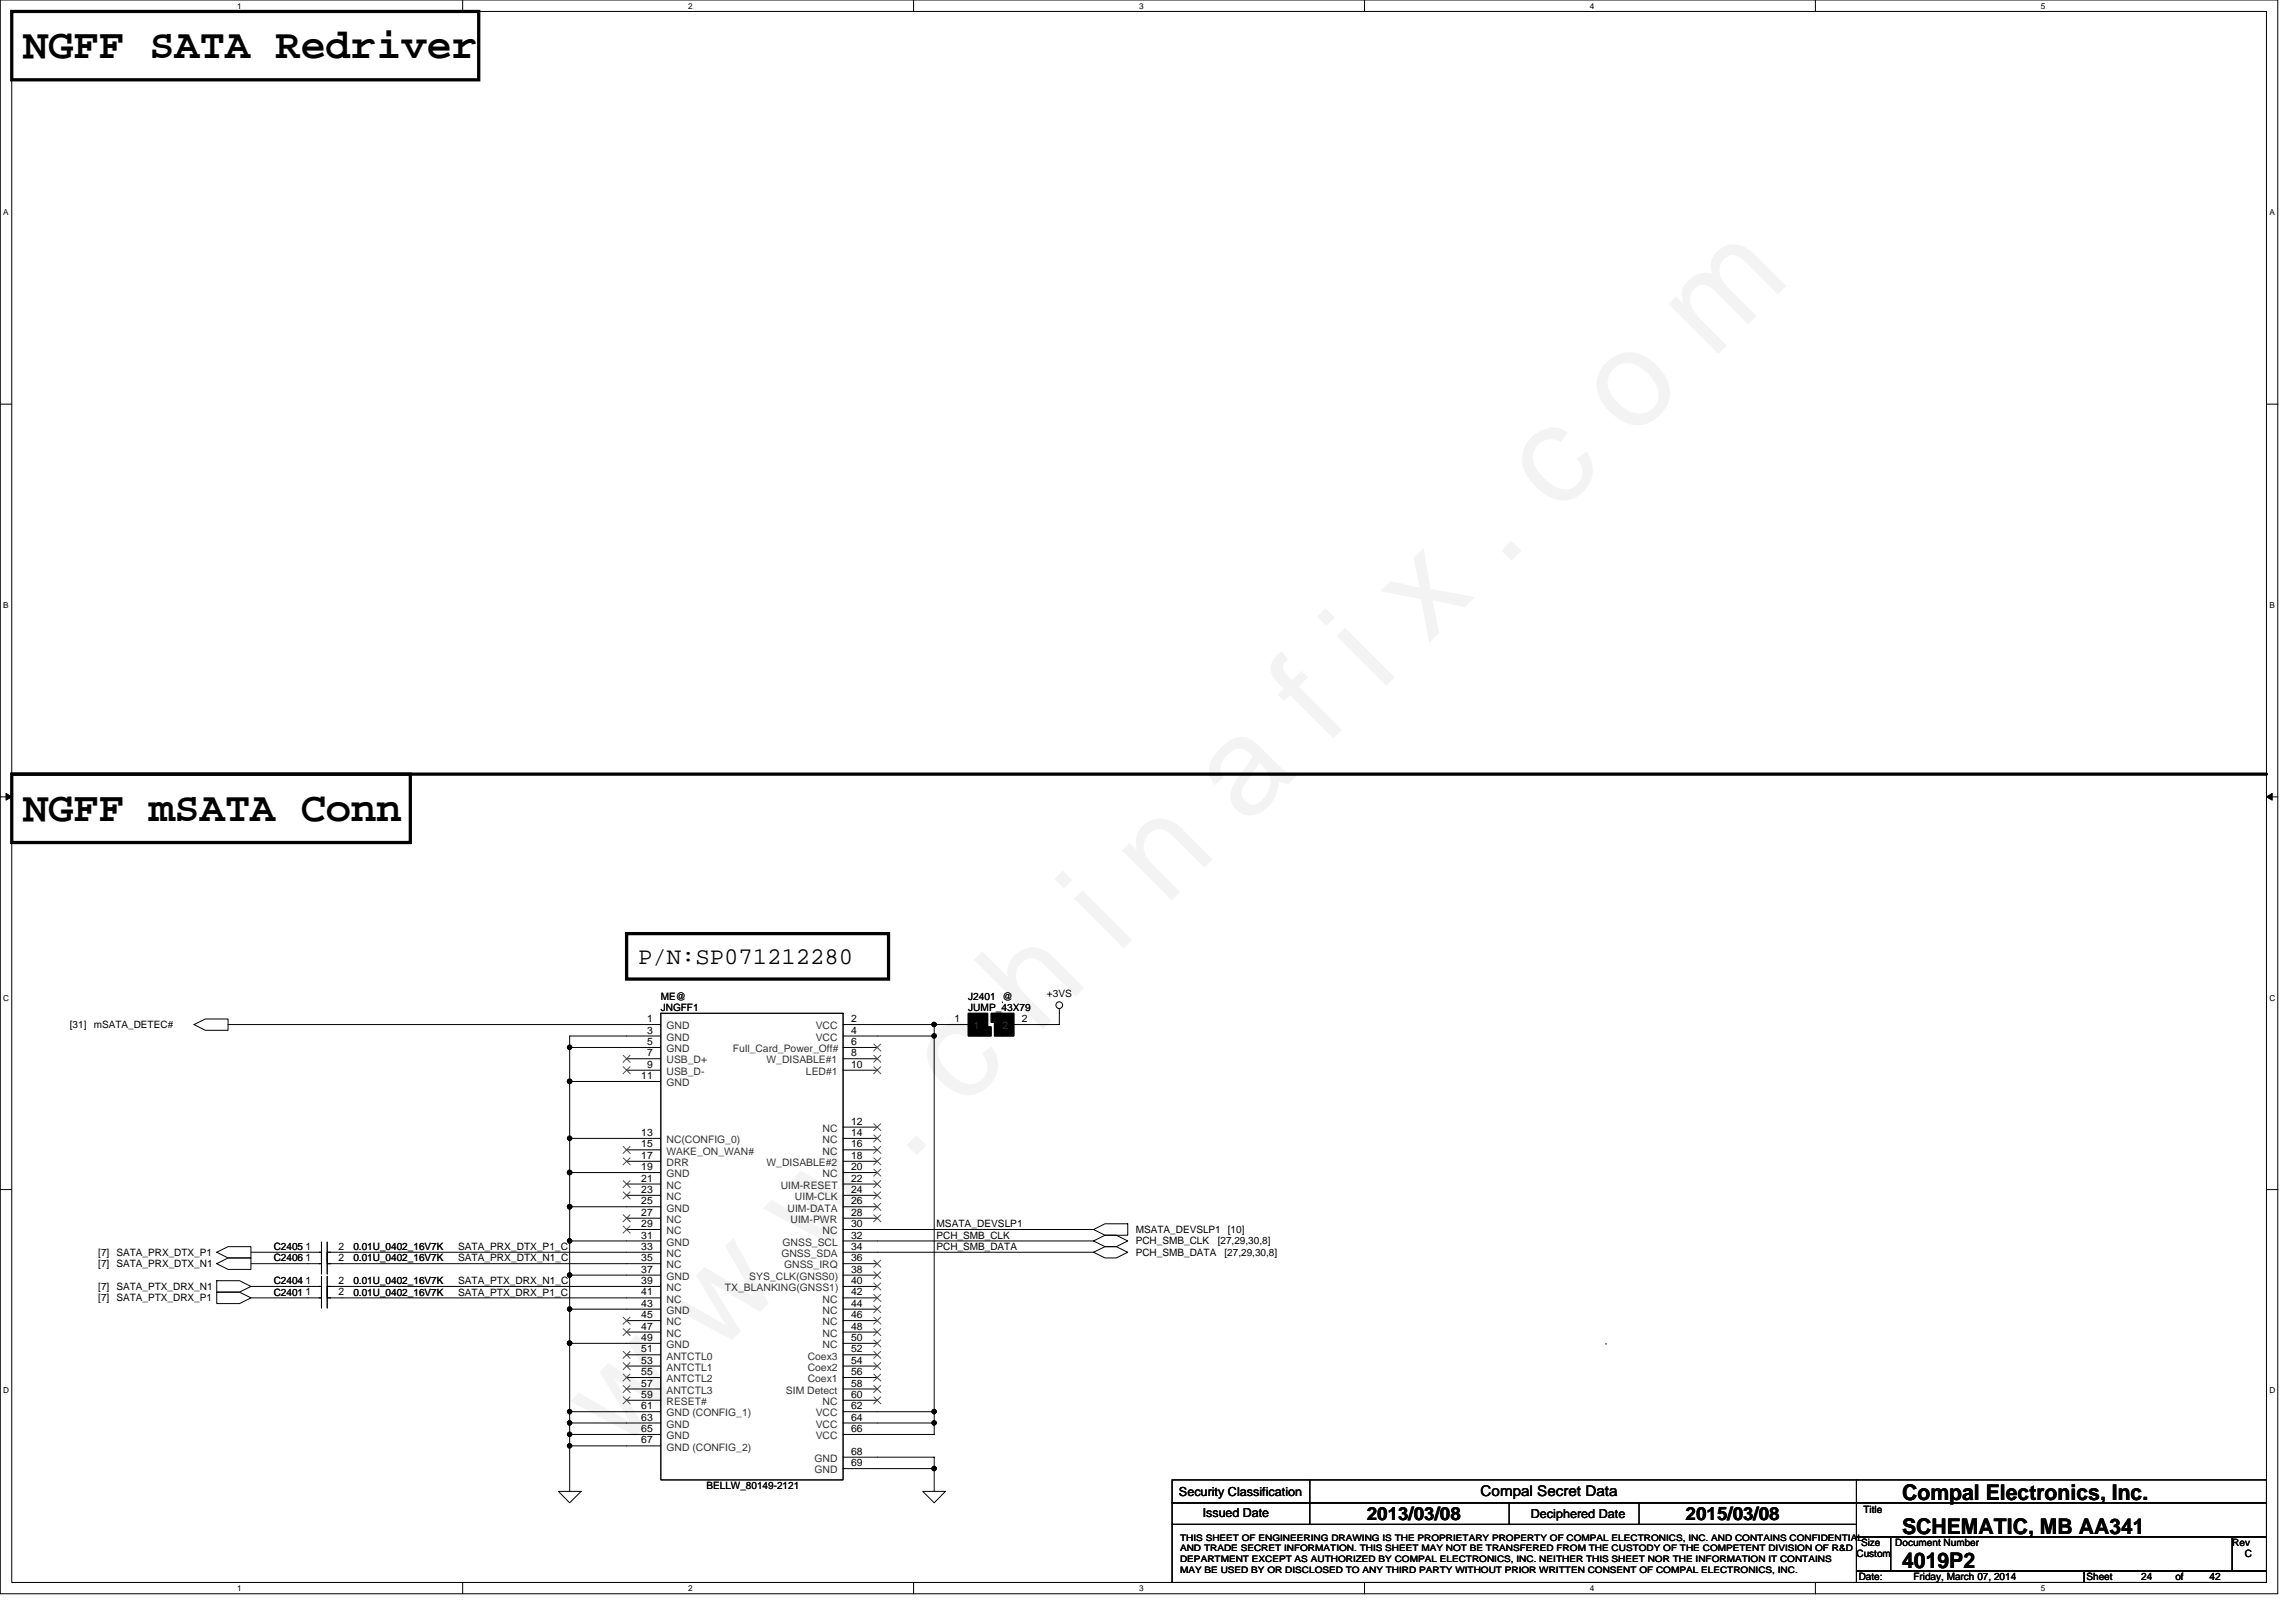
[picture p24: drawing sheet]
<svg xmlns="http://www.w3.org/2000/svg" width="297mm" height="210mm" viewBox="0 0 297 210" stroke-linecap="round" stroke-linejoin="round" font-family="sans-serif">
<defs><g id="words">
<text font-size="17.6" x="80.1" y="188" transform="rotate(-45 80.1 188)">w w w . c h i n a f i x . c o m</text>
<g font-size="5.4">
<text x="3" y="7.5">NGFF SATA Redriver</text>
<text x="3" y="106.2">NGFF mSATA Conn</text>
</g>
<text font-size="3.1" x="82.5" y="124.7">P/N:SP071212280</text>
<g font-size="2.8">
<text x="246.1" y="194.1">Compal Electronics, Inc.</text>
<text x="246.1" y="202.9">4019P2</text>
<text x="246.1" y="198.5">SCHEMATIC, MB AA341</text>
</g>
<g font-size="2.3">
<text x="176.8" y="196.7">2013/03/08</text>
<text x="218.1" y="196.7">2015/03/08</text>
</g>
<text font-size="1.9" x="191.6" y="193.7">Compal Secret Data</text>
<g font-size="1.6">
<text x="152.5" y="193.5">Security Classification</text>
<text x="155.6" y="196.3">Issued Date</text>
<text x="198.1" y="196.5">Deciphered Date</text>
</g>
<g font-size="1.3">
<text x="85.5" y="130.8">JNGFF1</text>
<text x="85.5" y="129.4">ME@</text>
<text x="125.3" y="129.4">J2401 @</text>
<text x="125.3" y="130.8">JUMP_43X79</text>
<text x="135.4" y="129.1">+3VS</text>
<text x="9" y="133.1">[31]</text>
<text x="12.1" y="133.1">mSATA_DETEC#</text>
<text x="83.7" y="132.3">1</text>
<text x="83.7" y="133.8">3</text>
<text x="83.7" y="135.2">5</text>
<text x="83.7" y="136.7">7</text>
<text x="110.1" y="136.7">8</text>
<text x="110.1" y="132.3">2</text>
<text x="110.1" y="133.8">4</text>
<text x="110.1" y="135.2">6</text>
<text x="123.5" y="132.3">1</text>
<text x="132.2" y="132.3">2</text>
<text x="83" y="139.6">11</text>
<text x="83.7" y="138.2">9</text>
<text x="110.1" y="138.2">10</text>
<text x="83" y="147">13</text>
<text x="83" y="148.5">15</text>
<text x="83" y="150">17</text>
<text x="110.1" y="150">18</text>
<text x="110.1" y="145.5">12</text>
<text x="110.1" y="147">14</text>
<text x="110.1" y="148.5">16</text>
<text x="83" y="151.4">19</text>
<text x="83" y="152.9">21</text>
<text x="83" y="154.4">23</text>
<text x="83" y="155.9">25</text>
<text x="110.1" y="154.4">24</text>
<text x="110.1" y="151.4">20</text>
<text x="110.1" y="152.9">22</text>
<text x="110.1" y="155.9">26</text>
<text x="35.4" y="161.8">C2405</text>
<text x="39.5" y="161.7">1</text>
<text x="43.8" y="161.7">2</text>
<text x="45.7" y="161.8">0.01U_0402_16V7K</text>
<text x="59.3" y="161.8">SATA_PRX_DTX_P1_C</text>
<text x="83" y="157.3">27</text>
<text x="83" y="158.8">29</text>
<text x="83" y="160.3">31</text>
<text x="83" y="161.7">33</text>
<text x="110.1" y="160.3">32</text>
<text x="110.1" y="158.8">30</text>
<text x="110.1" y="157.3">28</text>
<text x="110.1" y="161.7">34</text>
<text x="121.2" y="158.8">MSATA_DEVSLP1</text>
<text x="121.2" y="160.3">PCH_SMB_CLK</text>
<text x="121.2" y="161.8">PCH_SMB_DATA</text>
<text x="146.9" y="159.6">MSATA_DEVSLP1 [10]</text>
<text x="146.9" y="161">PCH_SMB_CLK</text>
<text x="157.5" y="161">[27,29,30,8]</text>
<text x="12.7" y="166.9">[7] SATA_PTX_DRX_N1</text>
<text x="12.7" y="162.5">[7] SATA_PRX_DTX_P1</text>
<text x="12.7" y="164">[7] SATA_PRX_DTX_N1</text>
<text x="35.4" y="166.2">C2404</text>
<text x="35.4" y="163.2">C2406</text>
<text x="35.4" y="167.7">C2401</text>
<text x="39.5" y="166.2">1</text>
<text x="39.5" y="163.2">1</text>
<text x="39.5" y="167.6">1</text>
<text x="43.8" y="166.2">2</text>
<text x="43.8" y="163.2">2</text>
<text x="43.8" y="167.6">2</text>
<text x="45.7" y="166.2">0.01U_0402_16V7K</text>
<text x="45.7" y="163.2">0.01U_0402_16V7K</text>
<text x="45.7" y="167.7">0.01U_0402_16V7K</text>
<text x="59.3" y="163.2">SATA_PRX_DTX_N1_C</text>
<text x="59.3" y="167.7">SATA_PTX_DRX_P1_C</text>
<text x="59.3" y="166.2">SATA_PTX_DRX_N1_C</text>
<text x="83" y="163.2">35</text>
<text x="83" y="164.7">37</text>
<text x="83" y="166.2">39</text>
<text x="83" y="167.6">41</text>
<text x="110.1" y="166.2">40</text>
<text x="110.1" y="167.6">42</text>
<text x="110.1" y="163.2">36</text>
<text x="110.1" y="164.7">38</text>
<text x="146.9" y="162.5">PCH_SMB_DATA</text>
<text x="158.4" y="162.5">[27,29,30,8]</text>
<text x="12.7" y="168.4">[7] SATA_PTX_DRX_P1</text>
<text x="83" y="169.1">43</text>
<text x="83" y="170.6">45</text>
<text x="83" y="172.1">47</text>
<text x="83" y="173.5">49</text>
<text x="110.1" y="169.1">44</text>
<text x="110.1" y="170.6">46</text>
<text x="110.1" y="172.1">48</text>
<text x="110.1" y="173.5">50</text>
<text x="83" y="175">51</text>
<text x="83" y="176.5">53</text>
<text x="83" y="177.9">55</text>
<text x="83" y="179.4">57</text>
<text x="110.1" y="179.4">58</text>
<text x="110.1" y="175">52</text>
<text x="110.1" y="176.5">54</text>
<text x="110.1" y="177.9">56</text>
<text x="83" y="180.9">59</text>
<text x="83" y="182.4">61</text>
<text x="83" y="183.8">63</text>
<text x="83" y="185.3">65</text>
<text x="110.1" y="182.4">62</text>
<text x="110.1" y="183.8">64</text>
<text x="110.1" y="185.3">66</text>
<text x="110.1" y="180.9">60</text>
<text x="83" y="186.8">67</text>
<text x="110.1" y="188.3">68</text>
<text x="110.1" y="189.7">69</text>
<text x="91.4" y="192.7">BELLW_80149-2121</text>
<text x="241.1" y="195.8">Title</text>
<text x="240.2" y="201.5">Custom</text>
<text x="240.8" y="200.1">Size</text>
<text x="245.2" y="200.1">Document Number</text>
<text x="288.8" y="200.1">Rev</text>
<text x="290.4" y="201.5">C</text>
<text x="240.5" y="204.5">Date:</text>
<text x="247.5" y="204.5">Friday, March 07, 2014</text>
<text x="269.9" y="204.5">Sheet</text>
<text x="277" y="204.5">24</text>
<text x="281.4" y="204.5">of</text>
<text x="285.9" y="204.5">42</text>
</g>
<g font-size="1.3" fill="#333">
<text x="86.2" y="133.2">GND</text>
<text x="86.2" y="134.7">GND</text>
<text x="86.2" y="136.2">GND</text>
<text x="86.2" y="137.6">USB_D+</text>
<text x="94.8" y="136.2">Full_Card_Power_Off#</text>
<text x="99.2" y="137.6">W_DISABLE#1</text>
<text x="105.5" y="133.2">VCC</text>
<text x="105.5" y="134.7">VCC</text>
<text x="126" y="133.2">1</text>
<text x="129.7" y="133.2">2</text>
<text x="86.2" y="139.1">USB_D-</text>
<text x="86.2" y="140.6">GND</text>
<text x="104.3" y="139.1">LED#1</text>
<text x="86.2" y="147.9">NC(CONFIG_0)</text>
<text x="86.2" y="149.4">WAKE_ON_WAN#</text>
<text x="106.4" y="146.5">NC</text>
<text x="106.4" y="147.9">NC</text>
<text x="106.4" y="149.4">NC</text>
<text x="86.2" y="150.9">DRR</text>
<text x="86.2" y="152.4">GND</text>
<text x="86.2" y="153.8">NC</text>
<text x="86.2" y="155.3">NC</text>
<text x="99.2" y="150.9">W_DISABLE#2</text>
<text x="101" y="153.8">UIM-RESET</text>
<text x="102.8" y="155.3">UIM-CLK</text>
<text x="106.4" y="152.4">NC</text>
<text x="86.2" y="156.8">GND</text>
<text x="86.2" y="158.3">NC</text>
<text x="86.2" y="159.7">NC</text>
<text x="86.2" y="161.2">GND</text>
<text x="101.2" y="161.2">GNSS_SCL</text>
<text x="101.9" y="156.8">UIM-DATA</text>
<text x="102.3" y="158.3">UIM-PWR</text>
<text x="106.4" y="159.7">NC</text>
<text x="86.2" y="162.7">NC</text>
<text x="86.2" y="164.1">NC</text>
<text x="86.2" y="165.6">GND</text>
<text x="86.2" y="167.1">NC</text>
<text x="93.8" y="167.1">TX_BLANKING(GNSS1)</text>
<text x="96.9" y="165.6">SYS_CLK(GNSS0)</text>
<text x="101.1" y="162.7">GNSS_SDA</text>
<text x="101.4" y="164.1">GNSS_IRQ</text>
<text x="86.2" y="168.6">NC</text>
<text x="86.2" y="170">GND</text>
<text x="86.2" y="171.5">NC</text>
<text x="86.2" y="173">NC</text>
<text x="106.4" y="168.6">NC</text>
<text x="106.4" y="170">NC</text>
<text x="106.4" y="171.5">NC</text>
<text x="106.4" y="173">NC</text>
<text x="86.2" y="174.5">GND</text>
<text x="86.2" y="175.9">ANTCTL0</text>
<text x="86.2" y="177.4">ANTCTL1</text>
<text x="86.2" y="178.9">ANTCTL2</text>
<text x="104.5" y="175.9">Coex3</text>
<text x="104.5" y="177.4">Coex2</text>
<text x="104.5" y="178.9">Coex1</text>
<text x="106.4" y="174.5">NC</text>
<text x="86.2" y="180.4">ANTCTL3</text>
<text x="86.2" y="181.8">RESET#</text>
<text x="86.2" y="183.3">GND (CONFIG_1)</text>
<text x="86.2" y="184.8">GND</text>
<text x="101.7" y="180.4">SIM Detect</text>
<text x="105.5" y="183.3">VCC</text>
<text x="105.5" y="184.8">VCC</text>
<text x="106.4" y="181.8">NC</text>
<text x="86.2" y="186.2">GND</text>
<text x="86.2" y="187.7">GND (CONFIG_2)</text>
<text x="105.4" y="189.2">GND</text>
<text x="105.4" y="190.7">GND</text>
<text x="105.5" y="186.2">VCC</text>
</g>
<g font-size="1.2">
<text x="152.7" y="199.4">THIS SHEET OF ENGINEERING DRAWING IS THE PROPRIETARY PROPERTY OF COMPAL ELECTRONICS, INC. AND CONTAINS CONFIDENTIAL</text>
<text x="152.7" y="200.8">AND TRADE SECRET INFORMATION. THIS SHEET MAY NOT BE TRANSFERED FROM THE CUSTODY OF THE COMPETENT DIVISION OF R&amp;D</text>
<text x="152.7" y="202.1">DEPARTMENT EXCEPT AS AUTHORIZED BY COMPAL ELECTRONICS, INC. NEITHER THIS SHEET NOR THE INFORMATION IT CONTAINS</text>
<text x="152.7" y="203.5">MAY BE USED BY OR DISCLOSED TO ANY THIRD PARTY WITHOUT PRIOR WRITTEN CONSENT OF COMPAL ELECTRONICS, INC.</text>
</g>
<g font-size="1.1">
<text x="30.7" y="1.1">1</text>
<text x="89" y="1.1">2</text>
<text x="147.4" y="1.1">3</text>
<text x="205.7" y="1.1">4</text>
<text x="264" y="1.1">5</text>
<text x=".4" y="27.8">A</text>
<text x="293.6" y="27.8">A</text>
<text x=".4" y="78.7">B</text>
<text x="293.6" y="78.7">B</text>
<text x=".4" y="129.5">C</text>
<text x="293.6" y="129.5">C</text>
<text x=".4" y="180.3">D</text>
<text x="293.6" y="180.3">D</text>
<text x="30.7" y="205.9">1</text>
<text x="89" y="205.9">2</text>
<text x="147.4" y="205.9">3</text>
<text x="205.7" y="205.9">4</text>
<text x="264" y="205.9">5</text>
</g>
</g></defs>
<path d="M0 0h294.7v206.2h-294.7zM1.5 1.5h291.7v203.3h-291.7z" fill="none" stroke="#000" stroke-width=".13"/>
<g fill="#fff">
<path d="M30.7 .1h.6v1.2h-.6z"/>
<path d="M30.7 204.9h.6v1.2h-.6z"/>
</g>
<path d="M59.9 0v1.5M59.9 204.8v1.5" fill="none" stroke="#000" stroke-width=".13"/>
<g fill="#fff">
<path d="M89 .1h.6v1.2h-.6z"/>
<path d="M89 204.9h.6v1.2h-.6z"/>
</g>
<path d="M118.2 0v1.5M118.2 204.8v1.5" fill="none" stroke="#000" stroke-width=".13"/>
<g fill="#fff">
<path d="M147.4 .1h.5v1.2h-.5z"/>
<path d="M147.4 204.9h.5v1.2h-.5z"/>
</g>
<path d="M176.5 0v1.5M176.5 204.8v1.5" fill="none" stroke="#000" stroke-width=".13"/>
<g fill="#fff">
<path d="M205.7 .1h.6v1.2h-.6z"/>
<path d="M205.7 204.9h.6v1.2h-.6z"/>
</g>
<path d="M234.9 0v1.5M234.9 204.8v1.5" fill="none" stroke="#000" stroke-width=".13"/>
<g fill="#fff">
<path d="M264 .1h.6v1.2h-.6z"/>
<path d="M264 204.9h.6v1.2h-.6z"/>
<path d="M.4 26.9h.7v1.2h-.7z"/>
<path d="M293.6 26.9h.7v1.2h-.7z"/>
<path d="M.4 77.7h.7v1.2h-.7z"/>
<path d="M293.6 77.7h.7v1.2h-.7z"/>
</g>
<path d="M0 52.3h1.5M293.2 52.3h1.5" fill="none" stroke="#000" stroke-width=".13"/>
<g fill="#fff">
<path d="M.4 128.5h.8v1.2h-.8z"/>
<path d="M293.6 128.5h.7v1.2h-.7z"/>
</g>
<path d="M0 103.1h1.5M293.2 103.1h1.5" fill="none" stroke="#000" stroke-width=".13"/>
<path d="M.8 102.7l.7 .4-.7 .4zM293.2 103.1l.8-.4v.8z" fill="#000" stroke="#000" stroke-width=".13"/>
<g fill="#fff">
<path d="M.4 179.3h.8v1.2h-.8z"/>
<path d="M293.6 179.3h.7v1.2h-.7z"/>
</g>
<g fill="none" stroke="#000" stroke-width=".13">
<path d="M25.1 132.6l1.5-.7h2.9v1.4h-2.9zM29.5 132.6h51.6M73.7 140h7.4M81.1 134.1h-7.4v1.5h7.4M85.5 131.1h23.6v60.4h-23.6zM113.5 132.6h10.3M113.5 134.1h7.4v48.6h-7.4M137.1 131.1v1.5h-4.5M0 153.9h1.5M73.7 147.3h7.4M141.5 159.1l1.5-.7h2.9v1.5h-2.9zM293.2 153.9h1.5"/>
<path d="M28 165.7h3l1.5 .8-1.5 .7h-3zM28 167.2h3l1.5 .8-1.5 .7h-3zM28 162.1l1.5-.8h3v1.5h-3zM28 163.5l1.5-.7h3v1.5h-3zM32.5 163.5h9.1M32.5 162.1h9.1M32.5 168h9.1M32.5 166.5h9.1M41.6 160.7v4.2M41.6 165.2v4.1M42.3 163.5h38.8M42.3 162.1h38.8"/>
<path d="M42.3 168h38.8M42.3 166.5h38.8M42.3 160.7v4.2M42.3 165.2v4.1M113.5 160.6h28M72.2 193h3l-1.5 1.5zM73.7 182.7v1.4h7.4M73.7 187.1v5.9M113.5 190.1h7.4M113.5 184.1h7.4v1.5h-7.4M113.5 188.6h7.4v4.4M119.4 193h2.9l-1.4 1.5z"/>
<path d="M151.6 191.5h88.6v3h-88.6zM151.6 194.5h88.6v2.8h-88.6zM151.6 197.3h88.6v7.5h-88.6zM169.5 191.5v5.8M195.2 194.5v2.8M212 194.5v2.8M240.2 198.9h4.4v4.4h-4.4zM240.2 191.5h53v3h-53zM240.2 194.5h53v4.4h-53zM244.6 198.9h44.2v4.4h-44.2zM288.8 198.9h4.4v4.4h-4.4zM240.2 203.3h29.4v1.5h-29.4z"/>
<path d="M269.6 203.3h23.6v1.5h-23.6z"/>
</g>
<path d="M1.5 1.5h60.4v8.8h-60.4zM1.5 100.2h291.7M1.5 100.2h51.6v8.8h-51.6zM81.1 120.8h33.9v5.9h-33.9z" fill="none" stroke="#000" stroke-width=".42"/>
<use href="#words"/>
</svg>
